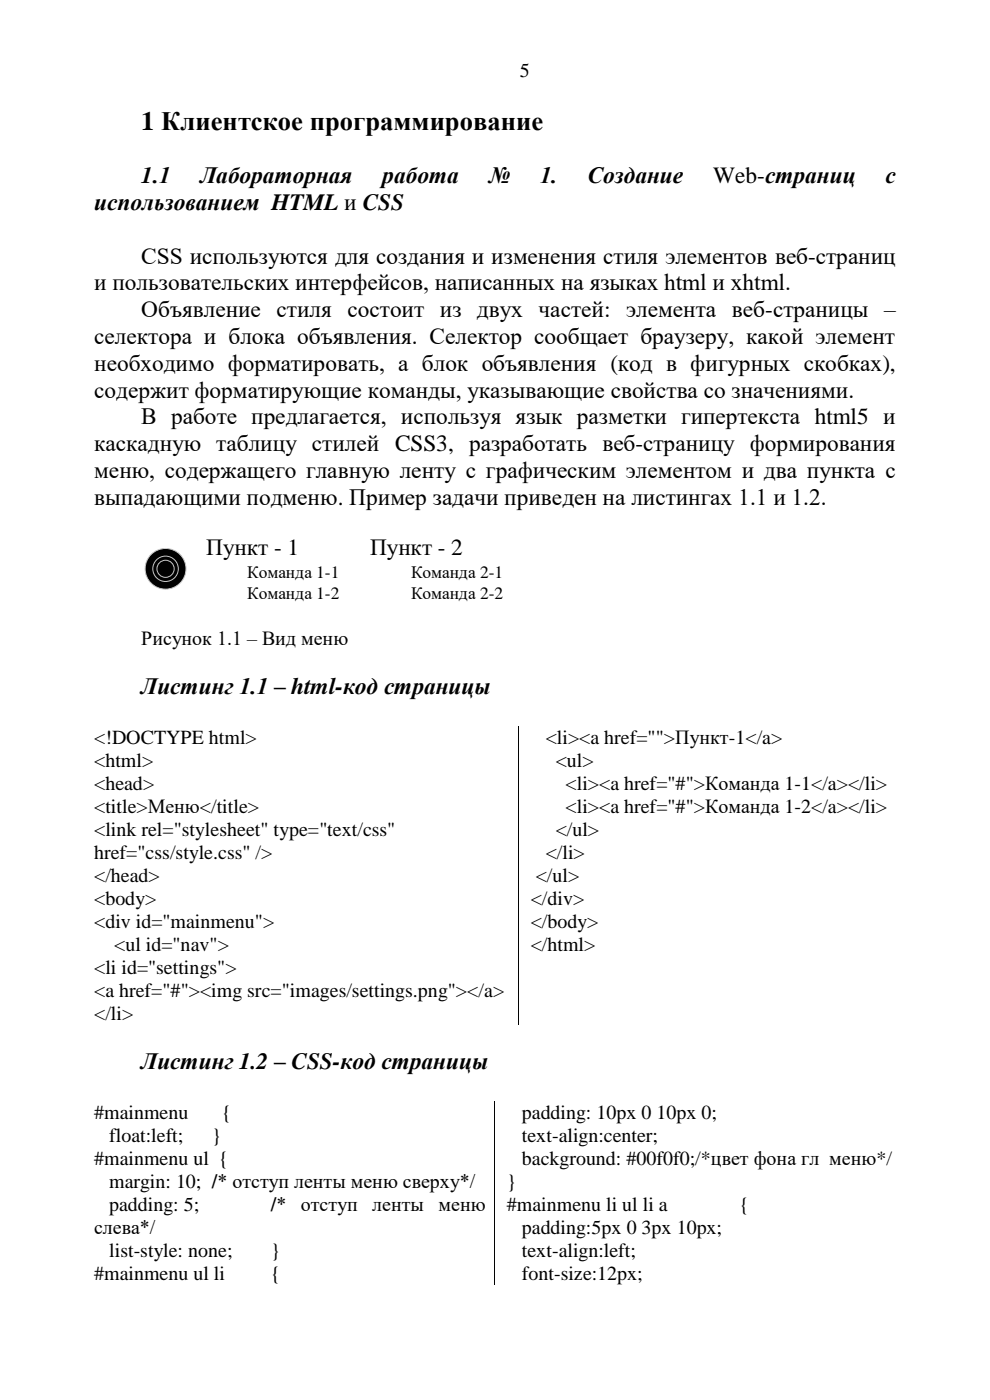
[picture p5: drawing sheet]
<svg xmlns="http://www.w3.org/2000/svg" width="210mm" height="297mm" viewBox="0 0 210 297" stroke-linecap="round" stroke-linejoin="round" font-family="sans-serif">
<defs><g id="words">
<text font-size="5.6" x="30" y="27.5">1 Клиентское программирование</text>
<g font-size="5">
<text x="30" y="38.9">1.1</text>
<text x="42.5" y="38.9">Лабораторная</text>
<text x="81.1" y="38.9">работа</text>
<text x="103.7" y="38.9">№</text>
<text x="114.5" y="38.9">1.</text>
<text x="124.7" y="38.9">Создание</text>
<text x="151.3" y="38.9">Web-страниц</text>
<text x="187.9" y="38.9">с</text>
<text x="20" y="44.6">использованием HTML и CSS</text>
<text x="30" y="55.9">CSS используются для создания и изменения стиля элементов веб-страниц</text>
<text x="20" y="61.6">и пользовательских интерфейсов, написанных на языках html и xhtml.</text>
<text x="30" y="67.3">Объявление стиля состоит из двух частей: элемента веб-страницы –</text>
<text x="20" y="73">селектора и блока объявления. Селектор сообщает браузеру, какой элемент</text>
<text x="20" y="78.7">необходимо форматировать, а блок объявления (код в фигурных скобках),</text>
<text x="20" y="84.3">содержит форматирующие команды, указывающие свойства со значениями.</text>
<text x="20" y="95.7">каскадную таблицу стилей CSS3, разработать веб-страницу формирования</text>
<text x="30" y="90">В работе предлагается, используя язык разметки гипертекста html5 и</text>
<text x="20" y="101.4">меню, содержащего главную ленту с графическим элементом и два пункта с</text>
<text x="20" y="107.1">выпадающими подменю. Пример задачи приведен на листингах 1.1 и 1.2.</text>
<text x="30" y="147.3">Листинг 1.1 – html-код страницы</text>
<text x="30" y="226.9">Листинг 1.2 – CSS-код страницы</text>
</g>
<g font-size="4.9">
<text x="43.8" y="117.8">Пункт - 1</text>
<text x="78.5" y="117.8">Пункт - 2</text>
</g>
<g font-size="4.2">
<text x="110.3" y="16.3">5</text>
<text x="30" y="136.8">Рисунок 1.1 – Вид меню</text>
<text x="20" y="157.9">&lt;!DOCTYPE html&gt;</text>
<text x="115.8" y="157.9">&lt;li&gt;&lt;a href=&quot;&quot;&gt;Пункт-1&lt;/a&gt;</text>
<text x="20" y="162.8">&lt;html&gt;</text>
<text x="20" y="167.6">&lt;head&gt;</text>
<text x="117.9" y="162.8">&lt;ul&gt;</text>
<text x="120" y="167.6">&lt;li&gt;&lt;a href=&quot;#&quot;&gt;Команда 1-1&lt;/a&gt;&lt;/li&gt;</text>
<text x="20" y="172.5">&lt;title&gt;Меню&lt;/title&gt;</text>
<text x="120" y="172.5">&lt;li&gt;&lt;a href=&quot;#&quot;&gt;Команда 1-2&lt;/a&gt;&lt;/li&gt;</text>
<text x="20" y="177.4">&lt;link rel=&quot;stylesheet&quot; type=&quot;text/css&quot;</text>
<text x="117.9" y="177.4">&lt;/ul&gt;</text>
<text x="20" y="182.2">href=&quot;css/style.css&quot; /&gt;</text>
<text x="115.8" y="182.2">&lt;/li&gt;</text>
<text x="20" y="187.1">&lt;/head&gt;</text>
<text x="20" y="192">&lt;body&gt;</text>
<text x="112.6" y="192">&lt;/div&gt;</text>
<text x="113.6" y="187.1">&lt;/ul&gt;</text>
<text x="20" y="196.8">&lt;div id=&quot;mainmenu&quot;&gt;</text>
<text x="112.6" y="196.8">&lt;/body&gt;</text>
<text x="24.2" y="201.7">&lt;ul id=&quot;nav&quot;&gt;</text>
<text x="112.6" y="201.7">&lt;/html&gt;</text>
<text x="20" y="206.6">&lt;li id=&quot;settings&quot;&gt;</text>
<text x="20" y="211.4">&lt;a href=&quot;#&quot;&gt;&lt;img src=&quot;images/settings.png&quot;&gt;&lt;/a&gt;</text>
<text x="20" y="216.3">&lt;/li&gt;</text>
<text x="20" y="237.4">#mainmenu</text>
<text x="47.1" y="237.4">{</text>
<text x="110.7" y="237.4">padding: 10px 0 10px 0;</text>
<text x="23.2" y="242.3">float:left;</text>
<text x="45" y="242.3">}</text>
<text x="110.7" y="242.3">text-align:center;</text>
<text x="20" y="247.1">#mainmenu ul {</text>
<text x="110.7" y="247.1">background: #00f0f0;/*цвет фона гл меню*/</text>
<text x="23.2" y="252">margin: 10; /* отступ ленты меню сверху*/</text>
<text x="23.2" y="256.9">padding: 5;</text>
<text x="57.5" y="256.9">/*</text>
<text x="63.8" y="256.9">отступ</text>
<text x="79" y="256.9">ленты</text>
<text x="93" y="256.9">меню</text>
<text x="107.5" y="252">}</text>
<text x="107.5" y="256.9">#mainmenu li ul li a</text>
<text x="156.9" y="256.9">{</text>
<text x="20" y="261.7">слева*/</text>
<text x="110.7" y="261.7">padding:5px 0 3px 10px;</text>
<text x="23.2" y="266.6">list-style: none;</text>
<text x="57.5" y="266.6">}</text>
<text x="110.7" y="266.6">text-align:left;</text>
<text x="20" y="271.5">#mainmenu ul li</text>
<text x="57.5" y="271.5">{</text>
<text x="110.7" y="271.5">font-size:12px;</text>
</g>
<g font-size="3.7">
<text x="52.4" y="122.6">Команда 1-1</text>
<text x="87.2" y="122.6">Команда 2-1</text>
<text x="52.4" y="127">Команда 1-2</text>
<text x="87.2" y="127">Команда 2-2</text>
</g>
</g></defs>
<g fill="#000">
<circle cx="35.1" cy="120.7" r="4.3"/>
<circle cx="35.1" cy="120.7" r="2.7"/>
<circle cx="35.1" cy="120.7" r="1.82"/>
</g>
<g fill="none" stroke="#c8c8c8" stroke-width=".21">
<circle cx="35.1" cy="120.7" r="4.3"/>
<circle cx="35.1" cy="120.7" r="2.7"/>
<circle cx="35.1" cy="120.7" r="1.82"/>
</g>
<path d="M110 154.1v63.3M105 233.6v38.9" fill="none" stroke="#000" stroke-width=".21"/>
<use href="#words"/>
</svg>
